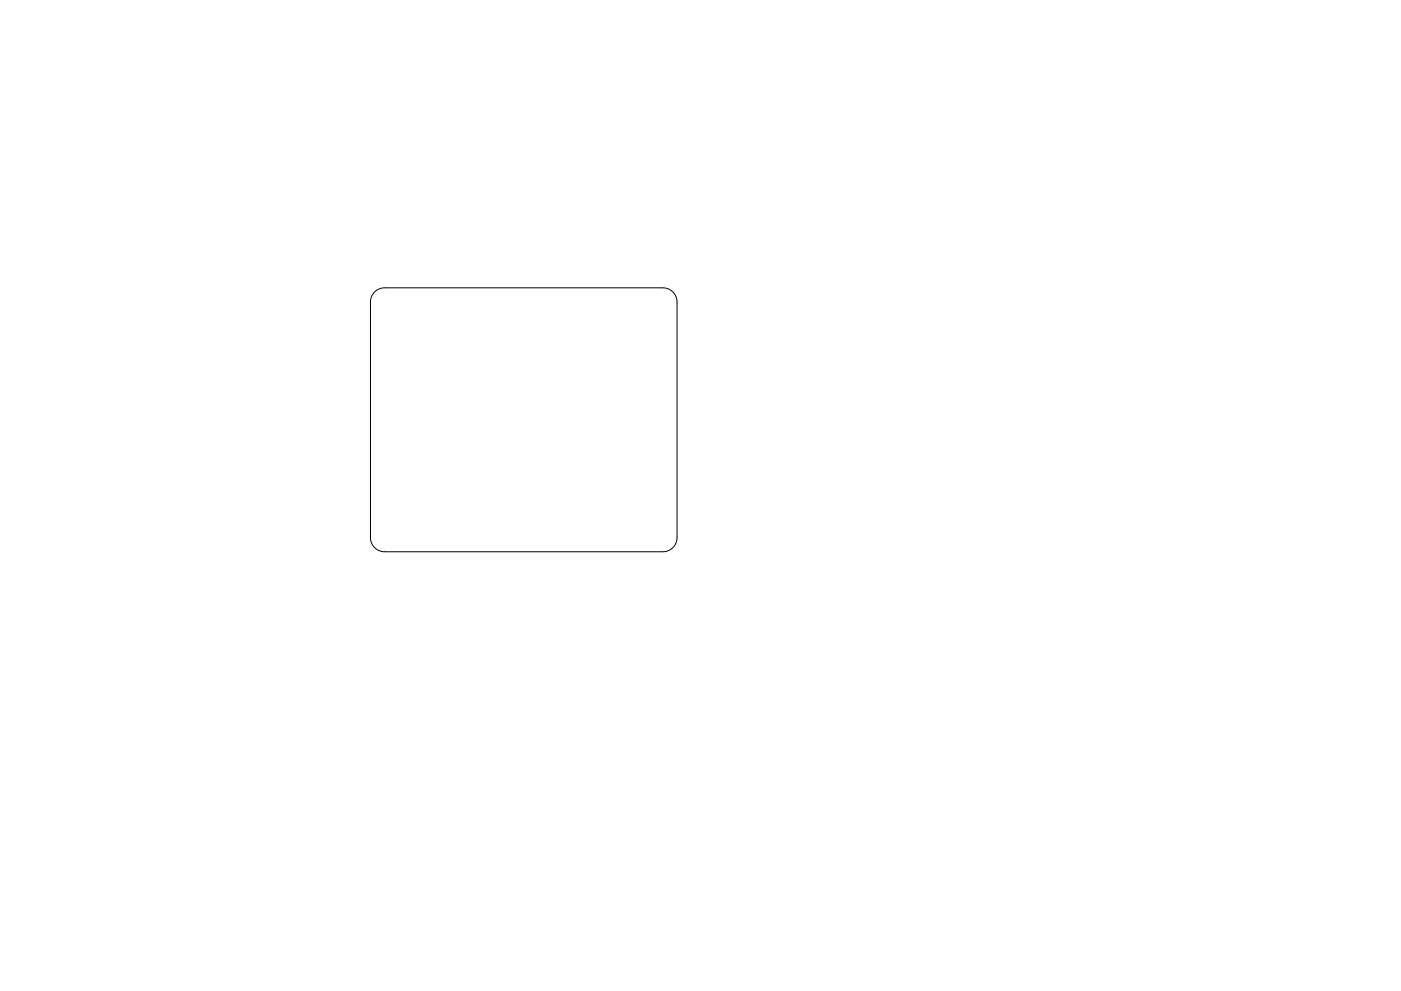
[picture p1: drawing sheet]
<svg xmlns="http://www.w3.org/2000/svg" width="297mm" height="210mm" viewBox="0 0 297 210" stroke-linecap="round" stroke-linejoin="round" font-family="sans-serif">
<path d="M79.4 61.9a3 3 0 0 1 2.1-.8h59a3 3 0 0 1 3 3v50a3 3 0 0 1-3 3h-59a3 3 0 0 1-3-3v-50a3 3 0 0 1 .9-2.2z" fill="none" stroke="#000" stroke-width=".21"/>
</svg>
